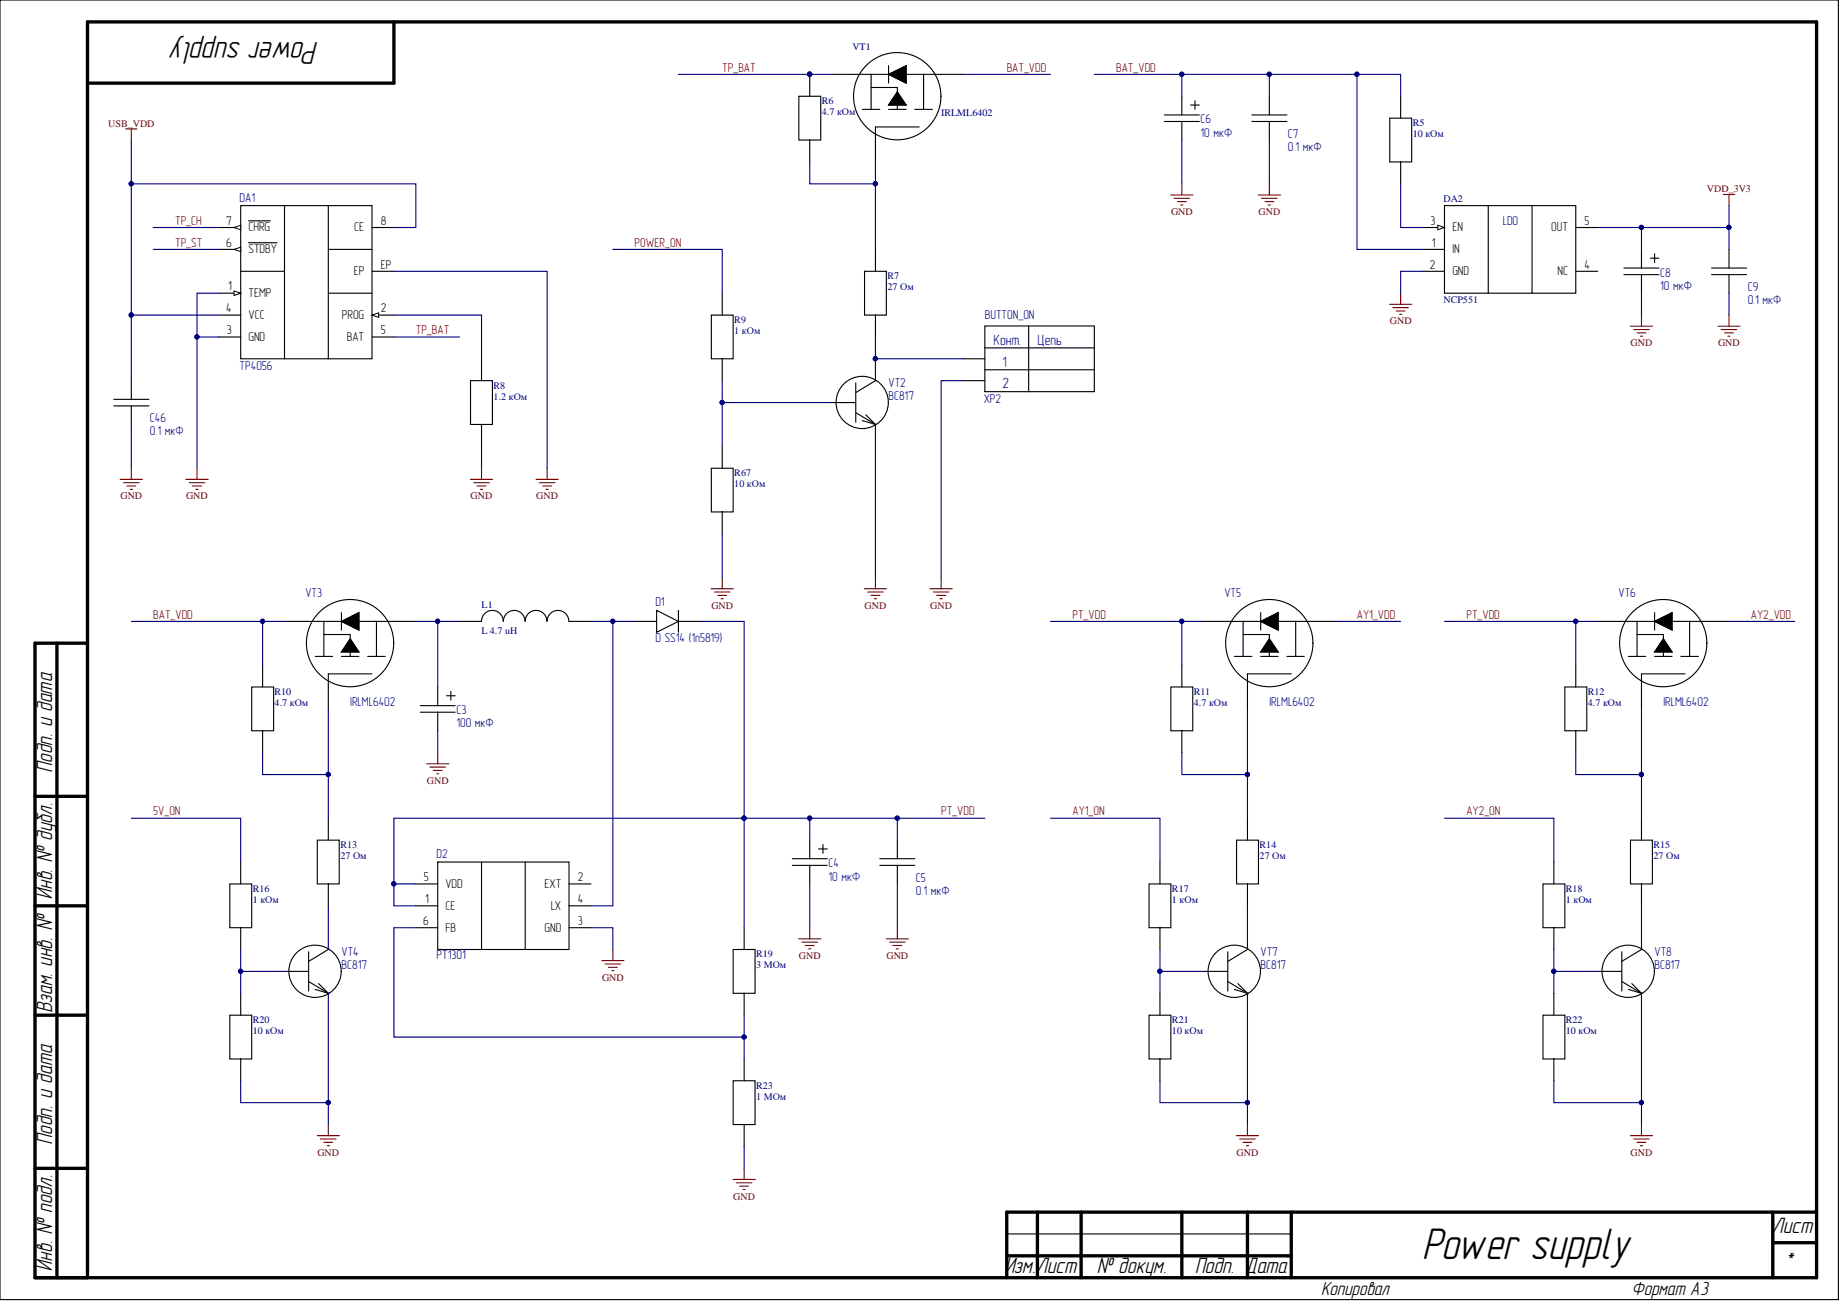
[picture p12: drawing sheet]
<svg xmlns="http://www.w3.org/2000/svg" width="420mm" height="297mm" viewBox="0 0 420 297" stroke-linecap="round" stroke-linejoin="round" font-family="sans-serif">
<defs><g id="words">
<text font-size="10.1" x="324.4" y="287.1">Power supply</text>
<text font-size="7.3" x="72.3" y="9.6" transform="rotate(-180 72.3 9.6)">Power supply</text>
<g font-size="5.1">
<text x="11.9" y="175.9" transform="rotate(-90 11.9 175.9)">Подп. и дата</text>
<text x="11.9" y="204.8" transform="rotate(-90 11.9 204.8)">Инв. № дубл.</text>
<text x="11.9" y="230.7" transform="rotate(-90 11.9 230.7)">Взам. инв. №</text>
<text x="11.9" y="260.7" transform="rotate(-90 11.9 260.7)">Подп. и дата</text>
<text x="404" y="281.2">Лист</text>
<text x="11.9" y="289.6" transform="rotate(-90 11.9 289.6)">Инв. № подл.</text>
<text x="229.1" y="290.2">Изм.Лист</text>
<text x="250.1" y="290.2">№ докум.</text>
<text x="272.6" y="290.2">Подп. Дата</text>
<text x="407.2" y="289.2">*</text>
</g>
<g font-size="4.3">
<text x="301.3" y="295.3">Копировал</text>
<text x="372.1" y="295.3">Формат А3</text>
</g>
<g font-size="3.4" fill="#000080">
<text x="226.4" y="78.6">Конт.</text>
<text x="228.5" y="83.6">1</text>
<text x="236.4" y="78.6">Цепь</text>
<text x="228.5" y="88.6">2</text>
</g>
<g font-size="2.9" fill="#800000">
<text x="164.6" y="16.3">TP_BAT</text>
<text x="229.4" y="16.3">BAT_VDD</text>
<text x="254.4" y="16.3">BAT_VDD</text>
<text x="39.9" y="51.2">TP_CH</text>
<text x="39.9" y="56.2">TP_ST</text>
<text x="144.6" y="56.2">POWER_ON</text>
<text x="94.8" y="76.2">TP_BAT</text>
<text x="34.9" y="141">BAT_VDD</text>
<text x="244.4" y="141">PT_VDD</text>
<text x="309.3" y="141">AY1_VDD</text>
<text x="334.2" y="141">PT_VDD</text>
<text x="399" y="141">AY2_VDD</text>
<text x="34.9" y="185.9">5V_ON</text>
<text x="214.5" y="185.9">PT_VDD</text>
<text x="244.4" y="185.9">AY1_ON</text>
<text x="334.2" y="185.9">AY2_ON</text>
</g>
<g font-size="2.9" fill="#000080">
<text x="273.6" y="28.1">C6</text>
<text x="273.6" y="31.2">10 мкФ</text>
<text x="293.5" y="34.4">0.1 мкФ</text>
<text x="293.5" y="31.4">C7</text>
<text x="54.6" y="46">DA1</text>
<text x="342.5" y="51.2">LDO</text>
<text x="378.3" y="63">C8</text>
<text x="378.3" y="66.1">10 мкФ</text>
<text x="398.3" y="69.3">0.1 мкФ</text>
<text x="398.3" y="66.3">C9</text>
<text x="224.5" y="72.7">BUTTON_ON</text>
<text x="54.6" y="84.5">TP4056</text>
<text x="202.5" y="88.2">VT2</text>
<text x="202.5" y="91.3">BC817</text>
<text x="224.2" y="91.9">XP2</text>
<text x="34.2" y="99.3">0.1 мкФ</text>
<text x="34.2" y="96.2">C46</text>
<text x="69.6" y="136">VT3</text>
<text x="279.1" y="136">VT5</text>
<text x="368.9" y="136">VT6</text>
<text x="149.4" y="138.3">D1</text>
<text x="149.4" y="146.3">D SS14 (1n5819)</text>
<text x="79.8" y="161">IRLML6402</text>
<text x="289.3" y="161">IRLML6402</text>
<text x="379.1" y="161">IRLML6402</text>
<text x="104" y="165.8">100 мкФ</text>
<text x="104" y="162.8">C3</text>
<text x="99.5" y="195.6">D2</text>
<text x="188.8" y="197.7">C4</text>
<text x="188.8" y="200.7">10 мкФ</text>
<text x="208.7" y="204">0.1 мкФ</text>
<text x="208.7" y="201">C5</text>
<text x="77.8" y="217.9">VT4</text>
<text x="77.8" y="220.9">BC817</text>
<text x="99.5" y="218.6">PT1301</text>
<text x="287.3" y="217.9">VT7</text>
<text x="287.3" y="220.9">BC817</text>
<text x="377.1" y="217.9">VT8</text>
<text x="377.1" y="220.9">BC817</text>
</g>
<g font-size="2.9">
<text x="51.6" y="51.2">7</text>
<text x="56.6" y="52.7">CHRG</text>
<text x="80.7" y="52.7">CE</text>
<text x="86.8" y="51.2">8</text>
<text x="326.1" y="51.2">3</text>
<text x="331" y="52.7">EN</text>
<text x="353.5" y="52.7">OUT</text>
<text x="361.2" y="51.2">5</text>
<text x="51.6" y="56.2">6</text>
<text x="56.6" y="57.8">STDBY</text>
<text x="326.3" y="56.2">1</text>
<text x="331" y="57.8">IN</text>
<text x="80.6" y="62.8">EP</text>
<text x="86.8" y="61.2">EP</text>
<text x="325.9" y="61.2">2</text>
<text x="331" y="62.8">GND</text>
<text x="354.9" y="62.8">NC</text>
<text x="361.2" y="61.2">4</text>
<text x="51.6" y="71.2">4</text>
<text x="52" y="66.2">1</text>
<text x="56.6" y="67.7">TEMP</text>
<text x="86.8" y="71.2">2</text>
<text x="51.7" y="76.2">3</text>
<text x="56.6" y="77.7">GND</text>
<text x="56.6" y="72.7">VCC</text>
<text x="77.9" y="72.7">PROG</text>
<text x="79.1" y="77.7">BAT</text>
<text x="86.8" y="76.2">5</text>
<text x="96.6" y="200.9">5</text>
<text x="101.5" y="202.4">VDD</text>
<text x="124.1" y="202.4">EXT</text>
<text x="131.7" y="200.9">2</text>
<text x="96.9" y="205.9">1</text>
<text x="101.5" y="207.4">CE</text>
<text x="125.5" y="207.4">LX</text>
<text x="131.7" y="205.9">4</text>
<text x="96.5" y="210.8">6</text>
<text x="101.5" y="212.4">FB</text>
<text x="124.1" y="212.4">GND</text>
<text x="131.7" y="210.8">3</text>
</g>
<g font-size="2.3" fill="#000080">
<text x="194.3" y="11.5">VT1</text>
<text x="187.3" y="23.7">R6</text>
<text x="187.3" y="26.3">4.7 кОм</text>
<text x="214.5" y="26.4">IRLML6402</text>
<text x="322" y="28.7">R5</text>
<text x="322" y="31.2">10 кОм</text>
<text x="329" y="46.2">DA2</text>
<text x="202.3" y="63.6">R7</text>
<text x="202.3" y="66.2">27 Ом</text>
<text x="329" y="69.1">NCP551</text>
<text x="167.4" y="73.6">R9</text>
<text x="167.4" y="76.1">1 кОм</text>
<text x="112.5" y="88.6">R8</text>
<text x="112.5" y="91.1">1.2 кОм</text>
<text x="167.4" y="108.5">R67</text>
<text x="167.4" y="111.1">10 кОм</text>
<text x="109.8" y="138.7">L1</text>
<text x="109.8" y="144.5">L 4.7 uH</text>
<text x="62.6" y="158.4">R10</text>
<text x="62.6" y="160.9">4.7 кОм</text>
<text x="272.1" y="158.4">R11</text>
<text x="272.1" y="160.9">4.7 кОм</text>
<text x="361.9" y="158.4">R12</text>
<text x="361.9" y="160.9">4.7 кОм</text>
<text x="77.6" y="193.3">R13</text>
<text x="77.6" y="195.8">27 Ом</text>
<text x="287.1" y="193.3">R14</text>
<text x="287.1" y="195.8">27 Ом</text>
<text x="376.9" y="193.3">R15</text>
<text x="376.9" y="195.8">27 Ом</text>
<text x="57.6" y="203.3">R16</text>
<text x="267.1" y="203.3">R17</text>
<text x="356.9" y="203.3">R18</text>
<text x="57.6" y="205.8">1 кОм</text>
<text x="267.1" y="205.8">1 кОм</text>
<text x="356.9" y="205.8">1 кОм</text>
<text x="172.3" y="218.2">R19</text>
<text x="172.3" y="220.8">3 МОм</text>
<text x="57.6" y="233.2">R20</text>
<text x="267.1" y="233.2">R21</text>
<text x="356.9" y="233.2">R22</text>
<text x="57.6" y="235.8">10 кОм</text>
<text x="267.1" y="235.8">10 кОм</text>
<text x="356.9" y="235.8">10 кОм</text>
<text x="172.3" y="248.2">R23</text>
<text x="172.3" y="250.7">1 МОм</text>
</g>
<g font-size="2.3" fill="#800000">
<text x="24.7" y="28.9">USB_VDD</text>
<text x="389" y="43.9">VDD_3V3</text>
<text x="266.9" y="49">GND</text>
<text x="286.8" y="49">GND</text>
<text x="316.8" y="73.9">GND</text>
<text x="371.6" y="78.9">GND</text>
<text x="391.6" y="78.9">GND</text>
<text x="27.4" y="113.8">GND</text>
<text x="42.4" y="113.8">GND</text>
<text x="107.3" y="113.8">GND</text>
<text x="122.2" y="113.8">GND</text>
<text x="162.1" y="138.8">GND</text>
<text x="197" y="138.8">GND</text>
<text x="212" y="138.8">GND</text>
<text x="97.3" y="178.7">GND</text>
<text x="182.1" y="218.6">GND</text>
<text x="202" y="218.6">GND</text>
<text x="137.2" y="223.6">GND</text>
<text x="72.3" y="263.5">GND</text>
<text x="281.8" y="263.5">GND</text>
<text x="371.6" y="263.5">GND</text>
<text x="167.1" y="273.5">GND</text>
</g>
</g></defs>
<g fill="none" stroke="#000" stroke-width=".76">
<path d="M89.8 5v14h-69.9M13 146.6v144.7M19.9 146.6h-11.9v144.7h406v-286.3h-394.1v286.3M8 181.5h11.9M8 206.5h11.9M8 231.4h11.9M8 266.3h11.9M236.4 276.3v15M246.4 276.3v15M269.4 276.3v15M284.3 276.3v15M294.3 276.3v15"/>
<path d="M404 276.3v15M414 276.3h-184.6v15M229.4 286.3h64.9M404 283.3h10"/>
</g>
<path d="M0 0h419v296.3h-419zM54.9 46.9h9.9v34.9h-9.9zM64.8 46.9h10v34.9h-10M74.8 46.9h10v34.9h-10M49.9 76.8h5M49.9 71.8h5M49.9 66.8h5M229.4 281.3h64.9" fill="none" stroke="#000" stroke-width=".25"/>
<path d="M53.3 66.3l1.6 .5-1.6 .5z" fill="#fff"/>
<path d="M53.3 66.3l1.6 .5-1.6 .5z" fill="none" stroke="#000" stroke-width=".23"/>
<path d="M84.8 71.8h5" fill="none" stroke="#000" stroke-width=".25"/>
<path d="M84.8 71.8l1.5-.5v1z" fill="#fff"/>
<path d="M84.8 71.8l1.5-.5v1z" fill="none" stroke="#000" stroke-width=".23"/>
<path d="M49.9 51.9h5M84.8 76.8h5" fill="none" stroke="#000" stroke-width=".25"/>
<path d="M53.3 51.9l1.6-.5v1z" fill="#fff"/>
<path d="M53.3 51.9l1.6-.5v1z" fill="none" stroke="#000" stroke-width=".23"/>
<path d="M49.9 56.9h5M56.6 50.3h5" fill="none" stroke="#000" stroke-width=".25"/>
<path d="M53.3 56.9l1.6-.5v1z" fill="#fff"/>
<path d="M202.5 17l4-2v4zM204.5 21l2 2.9h-4zM53.3 56.9l1.6-.5v1zM77.8 141.7l4-2v3.9zM79.8 145.6l2 3h-4z" fill="none" stroke="#000" stroke-width=".23"/>
<g fill="none" stroke="#000" stroke-width=".25">
<path d="M189.5 17h9v7.9M198.5 19.9h6v1.1M198.5 17h12M202.5 17l4-2v4zM202.5 15v4M219.5 17h-9v7.9M196.5 24.9h4M202.5 24.9h4M204.5 21l2 2.9h-4zM204.5 23.9v1M208.5 24.9h4M209.5 28.9h-10v8"/>
<path d="M56.6 55.3h6.5M74.8 56.9h10M84.8 51.9h5M324.2 51.9h5M54.9 61.8h9.9M74.8 66.8h10M84.8 61.8h5M25.9 92.5h8M25.9 91h8M29.9 86.8v4.2M29.9 92.5v4.3M107.2 86.8h5v10h-5z"/>
<path d="M109.7 81.8v5M109.7 96.8v5M189.5 91.8h5.5M195 87.3v9M195 94.1l4.5 2.7M196.5 95.9l3 .9M197.3 94.6l2.2 2.2M199.5 86.8h.1M199.5 96.8h.1M199.5 86.8l-4.5 2.7M77.8 139.7v3.9M149.7 139.2l4.9 2.5-4.9 2.4z"/>
<path d="M154.6 139.2v4.9M64.8 141.7h9v7.9M71.8 149.6h4M73.8 144.6h6v1M73.8 141.7h12M77.8 141.7l4-2v3.9zM77.8 149.6h4M79.8 145.6l2 3h-4zM79.8 148.6v1M83.8 149.6h4M84.8 153.6h-10v8M94.8 141.7h-9v7.9"/>
<path d="M99.8 156.6v4.3M101.8 158.6h1.9M102.7 157.6v2M144.7 141.7h5M154.6 141.7h5M95.8 162.4h7.9M95.8 160.9h7.9M99.8 162.4v4.2M99.8 196.5h29.9v20h-29.9zM109.7 196.5v20M119.7 196.5v20M180.6 197.3h7.9"/>
<path d="M180.6 195.8h7.9M184.5 191.5v4.3M184.5 197.3v4.2M186.5 193.5h2M187.6 192.5v2M200.5 197.3h8M200.5 195.8h8M204.5 191.5v4.3M204.5 197.3v4.2M70.3 217v8.9M74.8 216.5h.1M74.8 216.5l-4.5 2.7"/>
<path d="M94.8 201.5h5M94.8 206.5h5M94.8 211.5h5M129.7 201.5h5M129.7 206.5h5M129.7 211.5h5M64.8 221.4h5.5M70.3 223.8l4.5 2.6M71.8 225.5l3 .9M72.6 224.2l2.2 2.2M74.8 226.4h.1"/>
<circle cx="204.5" cy="21.9" r="10"/>
<circle cx="196.5" cy="91.7" r="6"/>
<circle cx="79.8" cy="146.6" r="9.9"/>
<circle cx="71.8" cy="221.4" r="6"/>
</g>
<g fill="none" stroke="#800000" stroke-width=".25">
<path d="M28.7 29.4h2.5M29.9 29.4v2.5M27.4 109.3h5.1M28.2 110h3.5M28.9 110.8h2M29.7 111.6h.5M29.9 106.7v2.6M42.4 109.3h5M43.1 110h3.6M43.9 110.8h2M44.6 111.6h.6M44.9 106.7v2.6"/>
<path d="M107.2 109.3h5.1M108 110h3.5M108.7 110.8h2.1M109.5 111.6h.5M109.7 106.7v2.6M122.2 109.3h5M122.9 110h3.6M123.7 110.8h2M124.4 111.6h.5M124.7 106.7v2.6M197 134.2h5.1M197.7 135h3.6"/>
<path d="M198.5 135.7h2M199.3 136.5h.5M199.5 131.7v2.5M212 134.2h5M212.7 135h3.6M213.5 135.7h2M214.2 136.5h.5M214.5 131.7v2.5M97.2 174.1h5.1M98 174.9h3.5M98.7 175.6h2.1M99.5 176.4h.5"/>
<path d="M99.8 171.6v2.5M137.1 219h5.1M137.9 219.7h3.5M139.7 216.5v2.5M182 214h5.1M182.8 214.8h3.5M183.5 215.5h2.1M184.3 216.3h.5M184.5 211.5v2.5M202 214h5M202.7 214.8h3.6M203.5 215.5h2"/>
<path d="M204.3 216.3h.5M204.5 211.5v2.5M138.7 220.5h2M139.4 221.3h.5M72.3 258.9h5.1M73.1 259.7h3.5M74.8 256.4v2.5M73.8 260.4h2M74.6 261.2h.5M167.1 268.9h5M167.8 269.6h3.6M168.6 270.4h2"/>
<path d="M169.3 271.2h.5M169.6 266.3v2.6"/>
</g>
<path d="M202.5 17l4-2v4zM204.5 21l2 2.9h-4zM77.8 141.7l4-2v3.9zM79.8 145.6l2 3h-4z" fill="#000"/>
<path d="M327.7 51.4l1.5 .5-1.5 .5z" fill="#fff"/>
<path d="M327.7 51.4l1.5 .5-1.5 .5zM287.3 141.7l4-2v3.9zM289.3 145.6l2 3h-4zM377.1 141.7l4-2v3.9zM379.1 145.6l2 3h-4z" fill="none" stroke="#000" stroke-width=".23"/>
<g fill="none" stroke="#000" stroke-width=".25">
<path d="M184.5 17v4.9M182.1 21.9h5v10h-5zM184.5 31.9v5M265.4 27.7h7.9M265.4 26.2h7.9M269.4 21.9v4.3M269.4 27.7v4.2M271.4 23.9h1.9M272.3 23v1.9M285.3 27.7h8M285.3 26.2h8M289.3 21.9v4.3"/>
<path d="M289.3 27.7v4.2M316.7 26.9h5v10h-5zM319.2 21.9v5M319.2 36.9v5M199.5 56.9v4.9M324.2 56.9h5M329.2 46.9h10v19.9h-10zM339.2 46.9h10v19.9h-10M349.2 46.9h9.9v19.9h-9.9M359.1 51.9h5M374.1 56.9v4.2M376.1 58.9h2"/>
<path d="M377.1 57.9v1.9M394 56.9v4.2M162.1 71.8h5v10h-5zM164.6 66.8v5M197 61.8h5v10h-5zM199.5 71.8v5M224.5 74.3h24.9v15h-24.9zM224.5 79.3h24.9M234.4 74.3v15M324.2 61.8h5M359.1 61.8h5M370.1 62.6h8"/>
<path d="M370.1 61.1h8M374.1 62.6v4.2M390.1 62.6h8M390.1 61.1h8M394 62.6v4.2M164.6 81.8v5M219.5 81.8h5M219.5 86.8h5M224.5 84.3h24.9M162.1 106.7h5v10h-5zM164.6 101.8v4.9M164.6 116.7v5"/>
<path d="M287.3 139.7v3.9M377.1 139.7v3.9M57.4 156.6h5v10h-5zM59.9 151.6v5M114.7 141.7a2.47 2.47 0 0 0-2.5-2.5 2.47 2.47 0 0 0-2.5 2.5h-4.9M119.7 141.7a2.46 2.46 0 0 0-2.5-2.5 2.46 2.46 0 0 0-2.5 2.5M129.6 141.7a2.5 2.5 0 0 0-2.5-2.5 2.5 2.5 0 0 0-2.5 2.5 2.47 2.47 0 0 0-2.4-2.5 2.47 2.47 0 0 0-2.5 2.5M129.7 141.7h5M266.8 156.6h5v10h-5zM269.4 151.6v5M274.3 141.7h9v7.9M281.3 149.6h4"/>
<path d="M283.3 144.6h6v1M283.3 141.7h12M287.3 141.7l4-2v3.9zM287.3 149.6h4M289.3 145.6l2 3h-4zM289.3 148.6v1M293.3 149.6h4M294.3 153.6h-10v8M304.3 141.7h-9v7.9M356.6 156.6h5v10h-5zM359.1 151.6v5M364.1 141.7h9v7.9"/>
<path d="M371.1 149.6h4M373.1 144.6h6v1M373.1 141.7h12M377.1 141.7l4-2v3.9zM377.1 149.6h4M379.1 145.6l2 3h-4zM379.1 148.6v1M383.1 149.6h4M384.1 153.6h-10v8M394 141.7h-8.9v7.9M59.9 166.6v5M269.4 166.6v5"/>
<path d="M359.1 166.6v5M54.9 196.5v5M72.3 191.5h5v10h-5zM74.8 186.5v5M264.4 196.5v5M281.8 191.5h5v10h-5zM284.3 186.5v5M354.1 196.5v5M371.6 191.5h5v10h-5zM374.1 186.5v5M52.4 201.5h5v10h-5zM54.9 211.5v5"/>
<path d="M74.8 201.5v5M167.1 216.5h5v9.9h-5zM169.6 211.5v5M261.9 201.5h4.9v10h-4.9zM264.4 211.5v5M279.8 217v8.9M284.3 216.5h.1M284.3 201.5v5M284.3 216.5l-4.5 2.7M351.7 201.5h4.9v10h-4.9zM354.1 211.5v5M369.6 217v8.9"/>
<path d="M374.1 216.5h.1M374.1 201.5v5M374.1 216.5l-4.5 2.7M52.4 231.4h5v10h-5zM54.9 226.4v5M169.6 226.4v5M261.9 231.4h4.9v10h-4.9zM264.4 226.4v5M274.3 221.4h5.5M279.8 223.8l4.5 2.6M281.3 225.5l3 .9M282.1 224.2l2.2 2.2"/>
<path d="M284.3 226.4h.1M351.7 231.4h4.9v10h-4.9zM354.1 226.4v5M364.1 221.4h5.5M369.6 223.8l4.5 2.6M371.1 225.5l3 .9M371.9 224.2l2.2 2.2M374.1 226.4h.1M54.9 241.4v5M167.1 246.4h5v10h-5zM169.6 241.4v5M169.6 256.4v5"/>
<path d="M264.4 241.4v5M354.1 241.4v5"/>
<circle cx="289.3" cy="146.6" r="9.9"/>
<circle cx="379.1" cy="146.6" r="9.9"/>
<circle cx="281.3" cy="221.4" r="6"/>
<circle cx="371.1" cy="221.4" r="6"/>
</g>
<g fill="none" stroke="#800000" stroke-width=".25">
<path d="M266.8 44.4h5.1M267.6 45.2h3.5M268.3 46h2.1M269.1 46.7h.5M269.4 41.9v2.5M286.8 44.4h5M287.5 45.2h3.6M288.3 46h2M289 46.7h.5M289.3 41.9v2.5M392.8 44.3h2.5M394 44.3v2.6"/>
<path d="M316.7 69.4h5.1M317.4 70.1h3.6M318.2 70.9h2M319 71.7h.5M319.2 66.8v2.6M371.6 74.4h5M372.3 75.1h3.6M373.1 75.9h2M373.9 76.6h.5M374.1 71.8v2.6M391.5 74.4h5.1M392.3 75.1h3.5"/>
<path d="M393 75.9h2.1M393.8 76.6h.5M394 71.8v2.6M162.1 134.2h5M162.8 135h3.6M163.6 135.7h2M164.3 136.5h.6M164.6 131.7v2.5M281.8 258.9h5M282.5 259.7h3.6M284.3 256.4v2.5M371.6 258.9h5"/>
<path d="M372.3 259.7h3.6M374.1 256.4v2.5M283.3 260.4h2M284.1 261.2h.5M373.1 260.4h2M373.9 261.2h.5"/>
</g>
<path d="M287.3 141.7l4-2v3.9zM289.3 145.6l2 3h-4zM377.1 141.7l4-2v3.9zM379.1 145.6l2 3h-4z" fill="#000"/>
<g fill="#000080" stroke="#000080" stroke-width=".23">
<circle cx="184.5" cy="16.9" r=".48"/>
<circle cx="29.9" cy="71.8" r=".48"/>
<circle cx="44.9" cy="76.8" r=".48"/>
<circle cx="29.9" cy="41.9" r=".48"/>
<circle cx="164.6" cy="91.7" r=".48"/>
<circle cx="199.5" cy="81.8" r=".48"/>
<circle cx="54.8" cy="221.4" r=".48"/>
<circle cx="74.8" cy="251.3" r=".48"/>
<circle cx="89.8" cy="201.5" r=".48"/>
<circle cx="139.6" cy="141.6" r=".48"/>
<circle cx="169.6" cy="186.5" r=".48"/>
<circle cx="169.6" cy="236.4" r=".48"/>
<circle cx="184.5" cy="186.5" r=".48"/>
<circle cx="204.5" cy="186.5" r=".48"/>
<circle cx="59.8" cy="141.6" r=".48"/>
<circle cx="74.8" cy="176.5" r=".48"/>
<circle cx="99.7" cy="141.6" r=".48"/>
<circle cx="269.3" cy="16.9" r=".48"/>
<circle cx="309.2" cy="16.9" r=".48"/>
<circle cx="374.1" cy="51.8" r=".48"/>
<circle cx="394" cy="51.8" r=".48"/>
<circle cx="264.3" cy="221.4" r=".48"/>
<circle cx="284.3" cy="251.3" r=".48"/>
<circle cx="269.3" cy="141.6" r=".48"/>
<circle cx="284.3" cy="176.5" r=".48"/>
<circle cx="354.1" cy="221.4" r=".48"/>
<circle cx="374.1" cy="251.3" r=".48"/>
<circle cx="359.1" cy="141.6" r=".48"/>
<circle cx="374.1" cy="176.5" r=".48"/>
<circle cx="199.5" cy="41.9" r=".48"/>
<circle cx="289.3" cy="16.9" r=".48"/>
</g>
<g fill="none" stroke="#000080" stroke-width=".25">
<path d="M154.6 17h34.9M219.5 17h19.9M249.4 17h39.9v4.9M269.4 17v4.9M289.3 17h29.9v4.9M309.3 17v39.9h14.9M29.9 31.9v39.9h20M184.5 36.9v5h15M199.5 36.9v20M269.4 31.9v10M289.3 31.9v10M29.9 41.9h64.9v10h-5"/>
<path d="M34.9 51.9h15M34.9 56.9h15M139.7 56.9h24.9v9.9M319.2 41.9v10h5M364.1 51.9h10v5M374.1 51.9h19.9v5M394 46.9v5M29.9 71.8v15M49.9 76.8h-5v29.9M49.9 66.8h-5v10M89.8 61.8h34.9v44.9M89.8 71.8h19.9v10"/>
<path d="M89.8 76.8h15M199.5 76.8v10M324.2 61.8h-5v5M374.1 66.8v5M394 66.8v5M29.9 96.8v9.9M164.6 86.8v5h24.9M164.6 91.8v10M199.5 96.8v34.9M199.5 81.8h20M219.5 86.8h-5v44.9M109.7 101.8v4.9"/>
<path d="M164.6 121.7v10M29.9 141.7h34.9M59.9 141.7v9.9M94.8 141.7h5M104.8 141.7h-5v14.9M134.7 141.7h10M139.7 141.7v64.8h-5M159.6 141.7h10v44.8h-79.8v15M239.4 141.7h34.9M269.4 141.7v9.9M304.3 141.7h14.9M329.2 141.7h34.9"/>
<path d="M359.1 141.7v9.9M394 141.7h15M59.9 171.6v5h14.9M74.8 161.6v24.9M99.8 166.6v5M269.4 171.6v5h14.9M284.3 161.6v24.9M359.1 171.6v5h15M374.1 161.6v24.9M29.9 186.5h25v10M184.5 191.5v-5h-14.9v25M184.5 186.5h20v5"/>
<path d="M204.5 186.5h20M239.4 186.5h25v10M329.2 186.5h24.9v10M54.9 216.5v4.9h9.9M74.8 206.5v10M94.8 201.5h-5v5h5M94.8 211.5h-5v24.9h79.8M134.7 211.5h5v5M184.5 201.5v10M204.5 201.5v10M264.4 216.5v4.9h9.9M284.3 206.5v10"/>
<path d="M354.1 216.5v4.9h10M374.1 206.5v10M54.9 221.4v5M74.8 226.4v30M169.6 231.4v10M264.4 221.4v5M284.3 226.4v30M354.1 221.4v5M374.1 226.4v30M54.9 246.4v5h19.9M264.4 246.4v5h19.9M354.1 246.4v5h20"/>
<path d="M169.6 261.4v4.9"/>
</g>
<use href="#words"/>
</svg>
